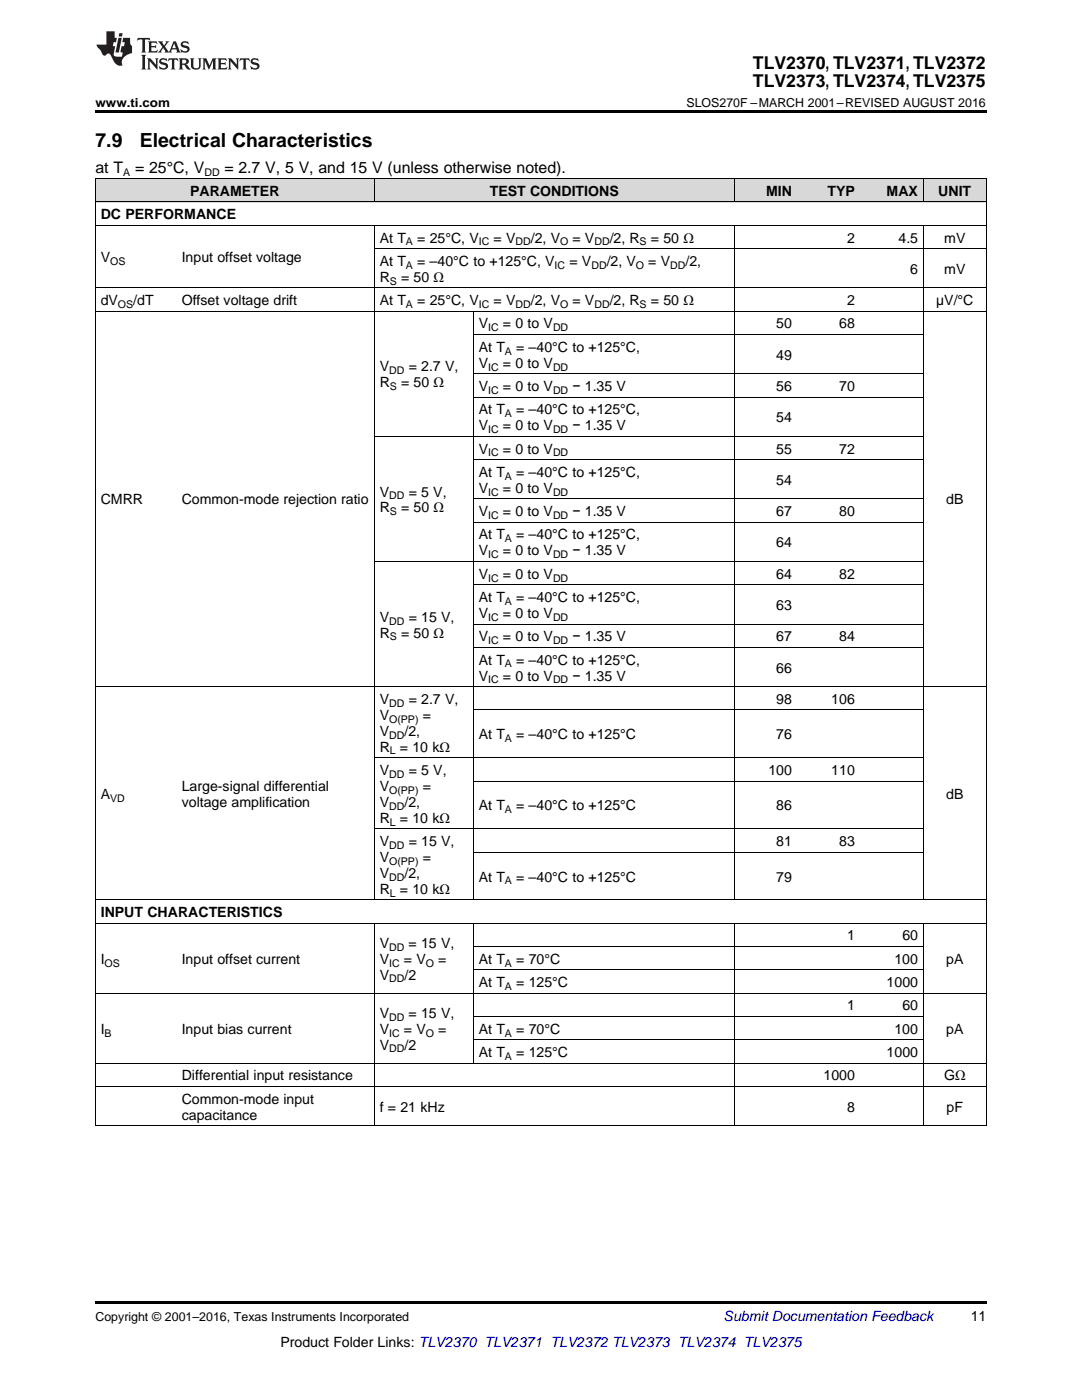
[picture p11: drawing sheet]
<svg xmlns="http://www.w3.org/2000/svg" width="216mm" height="279mm" viewBox="0 0 216 279" stroke-linecap="round" stroke-linejoin="round" font-family="sans-serif">
<defs><g id="words">
<g font-size="3.9">
<text x="19" y="29.3">7.9</text>
<text x="27.9" y="29.3">Electrical Characteristics</text>
</g>
<g font-size="3.5">
<text x="150.2" y="13.8">TLV2370, TLV2371, TLV2372</text>
<text x="150.2" y="17.3">TLV2373, TLV2374, TLV2375</text>
</g>
<g font-size="3.2">
<text x="19" y="34.4">at T</text>
<text x="27" y="34.4">= 25°C, V</text>
<text x="44.8" y="34.4">= 2.7 V, 5 V, and 15 V (unless otherwise noted).</text>
</g>
<g font-size="2.8">
<text x="37.9" y="39.1">PARAMETER</text>
<text x="97.7" y="39.1">TEST CONDITIONS</text>
<text x="152.9" y="39.1">MIN</text>
<text x="165.1" y="39.1">TYP</text>
<text x="176.9" y="39.1">MAX</text>
<text x="187.2" y="39.1">UNIT</text>
<text x="20.1" y="43.7">DC PERFORMANCE</text>
<text x="20.1" y="52.3">V</text>
<text x="36.3" y="52.3">Input offset voltage</text>
<text x="75.8" y="48.4">At T</text>
<text x="75.8" y="53.1">At T</text>
<text x="83.3" y="48.4">= 25°C, V</text>
<text x="83.3" y="53.1">= –40°C to +125°C, V</text>
<text x="98.5" y="48.4">= V</text>
<text x="105.9" y="48.4">/2, V</text>
<text x="113.6" y="53.1">= V</text>
<text x="114.2" y="48.4">= V</text>
<text x="121.1" y="53.1">/2, V</text>
<text x="121.7" y="48.4">/2, R</text>
<text x="129.4" y="53.1">= V</text>
<text x="129.9" y="48.4">= 50 Ω</text>
<text x="136.8" y="53.1">/2,</text>
<text x="169" y="48.4">2</text>
<text x="179.3" y="48.4">4.5</text>
<text x="188.4" y="48.4">mV</text>
<text x="75.8" y="56.2">R</text>
<text x="80" y="56.2">= 50 Ω</text>
<text x="181.6" y="54.6">6</text>
<text x="188.4" y="54.6">mV</text>
<text x="20.1" y="60.9">dV</text>
<text x="26.6" y="60.9">/dT</text>
<text x="36.3" y="60.9">Offset voltage drift</text>
<text x="75.8" y="60.9">At T</text>
<text x="83.3" y="60.9">= 25°C, V</text>
<text x="95.5" y="65.5">V</text>
<text x="98.5" y="60.9">= V</text>
<text x="100.4" y="65.5">= 0 to V</text>
<text x="105.9" y="60.9">/2, V</text>
<text x="114.2" y="60.9">= V</text>
<text x="121.7" y="60.9">/2, R</text>
<text x="129.9" y="60.9">= 50 Ω</text>
<text x="154.9" y="65.5">50</text>
<text x="167.5" y="65.5">68</text>
<text x="169" y="60.9">2</text>
<text x="186.8" y="60.9">µV/°C</text>
<text x="95.5" y="70.2">At T</text>
<text x="103" y="70.2">= –40°C to +125°C,</text>
<text x="154.9" y="71.8">49</text>
<text x="75.8" y="74.1">V</text>
<text x="75.8" y="77.3">R</text>
<text x="80" y="77.3">= 50 Ω</text>
<text x="81.5" y="74.1">= 2.7 V,</text>
<text x="95.5" y="73.4">V</text>
<text x="100.4" y="73.4">= 0 to V</text>
<text x="95.5" y="78">V</text>
<text x="95.5" y="82.7">At T</text>
<text x="100.4" y="78">= 0 to V</text>
<text x="103" y="82.7">= –40°C to +125°C,</text>
<text x="114.2" y="78">− 1.35 V</text>
<text x="154.9" y="78">56</text>
<text x="167.5" y="78">70</text>
<text x="95.5" y="85.9">V</text>
<text x="100.4" y="85.9">= 0 to V</text>
<text x="114.2" y="85.9">− 1.35 V</text>
<text x="154.9" y="84.3">54</text>
<text x="95.5" y="90.5">V</text>
<text x="95.5" y="95.2">At T</text>
<text x="100.4" y="90.5">= 0 to V</text>
<text x="103" y="95.2">= –40°C to +125°C,</text>
<text x="154.9" y="90.5">55</text>
<text x="167.5" y="90.5">72</text>
<text x="20.1" y="100.7">CMRR</text>
<text x="36.3" y="100.7">Common-mode rejection ratio</text>
<text x="75.8" y="99.1">V</text>
<text x="81.5" y="99.1">= 5 V,</text>
<text x="95.5" y="98.4">V</text>
<text x="100.4" y="98.4">= 0 to V</text>
<text x="154.9" y="96.8">54</text>
<text x="188.8" y="100.7">dB</text>
<text x="75.8" y="102.3">R</text>
<text x="80" y="102.3">= 50 Ω</text>
<text x="95.5" y="103">V</text>
<text x="95.5" y="107.7">At T</text>
<text x="100.4" y="103">= 0 to V</text>
<text x="103" y="107.7">= –40°C to +125°C,</text>
<text x="114.2" y="103">− 1.35 V</text>
<text x="154.9" y="103">67</text>
<text x="167.5" y="103">80</text>
<text x="95.5" y="110.8">V</text>
<text x="100.4" y="110.8">= 0 to V</text>
<text x="114.2" y="110.8">− 1.35 V</text>
<text x="154.9" y="109.3">64</text>
<text x="95.5" y="115.5">V</text>
<text x="100.4" y="115.5">= 0 to V</text>
<text x="154.9" y="115.5">64</text>
<text x="167.5" y="115.5">82</text>
<text x="75.8" y="124.1">V</text>
<text x="81.5" y="124.1">= 15 V,</text>
<text x="95.5" y="120.2">At T</text>
<text x="95.5" y="123.3">V</text>
<text x="100.4" y="123.3">= 0 to V</text>
<text x="103" y="120.2">= –40°C to +125°C,</text>
<text x="154.9" y="121.7">63</text>
<text x="75.8" y="127.2">R</text>
<text x="80" y="127.2">= 50 Ω</text>
<text x="95.5" y="128">V</text>
<text x="100.4" y="128">= 0 to V</text>
<text x="114.2" y="128">− 1.35 V</text>
<text x="154.9" y="128">67</text>
<text x="167.5" y="128">84</text>
<text x="95.5" y="132.6">At T</text>
<text x="95.5" y="135.8">V</text>
<text x="100.4" y="135.8">= 0 to V</text>
<text x="103" y="132.6">= –40°C to +125°C,</text>
<text x="114.2" y="135.8">− 1.35 V</text>
<text x="154.9" y="134.2">66</text>
<text x="75.8" y="140.5">V</text>
<text x="75.8" y="143.7">V</text>
<text x="81.5" y="140.5">= 2.7 V,</text>
<text x="84.3" y="143.7">=</text>
<text x="154.9" y="140.5">98</text>
<text x="165.9" y="140.5">106</text>
<text x="75.8" y="146.8">V</text>
<text x="80.7" y="146.8">/2,</text>
<text x="95.5" y="147.6">At T</text>
<text x="103" y="147.6">= –40°C to +125°C</text>
<text x="154.9" y="147.6">76</text>
<text x="75.8" y="150">R</text>
<text x="75.8" y="154.7">V</text>
<text x="79.8" y="150">= 10 kΩ</text>
<text x="81.5" y="154.7">= 5 V,</text>
<text x="153.3" y="154.7">100</text>
<text x="165.9" y="154.7">110</text>
<text x="20.1" y="159.4">A</text>
<text x="36.3" y="157.8">Large-signal differential</text>
<text x="36.3" y="161">voltage amplification</text>
<text x="75.8" y="157.8">V</text>
<text x="75.8" y="161">V</text>
<text x="80.7" y="161">/2,</text>
<text x="84.3" y="157.8">=</text>
<text x="95.5" y="161.7">At T</text>
<text x="103" y="161.7">= –40°C to +125°C</text>
<text x="154.9" y="161.7">86</text>
<text x="188.8" y="159.4">dB</text>
<text x="75.8" y="164.2">R</text>
<text x="79.8" y="164.2">= 10 kΩ</text>
<text x="75.8" y="168.8">V</text>
<text x="75.8" y="172">V</text>
<text x="81.5" y="168.8">= 15 V,</text>
<text x="84.3" y="172">=</text>
<text x="154.9" y="168.8">81</text>
<text x="167.5" y="168.8">83</text>
<text x="75.8" y="175.2">V</text>
<text x="75.8" y="178.4">R</text>
<text x="79.8" y="178.4">= 10 kΩ</text>
<text x="80.7" y="175.2">/2,</text>
<text x="95.5" y="175.9">At T</text>
<text x="103" y="175.9">= –40°C to +125°C</text>
<text x="154.9" y="175.9">79</text>
<text x="20.1" y="183">INPUT CHARACTERISTICS</text>
<text x="75.8" y="189.2">V</text>
<text x="81.5" y="189.2">= 15 V,</text>
<text x="169" y="187.7">1</text>
<text x="180.1" y="187.7">60</text>
<text x="20.1" y="192.3">I</text>
<text x="36.3" y="192.3">Input offset current</text>
<text x="75.8" y="192.3">V</text>
<text x="75.8" y="195.5">V</text>
<text x="80.6" y="192.3">= V</text>
<text x="80.7" y="195.5">/2</text>
<text x="87.5" y="192.3">=</text>
<text x="95.5" y="192.3">At T</text>
<text x="95.5" y="197">At T</text>
<text x="103" y="192.3">= 70°C</text>
<text x="103" y="197">= 125°C</text>
<text x="176.9" y="197">1000</text>
<text x="178.5" y="192.3">100</text>
<text x="188.8" y="192.3">pA</text>
<text x="75.8" y="203.1">V</text>
<text x="81.5" y="203.1">= 15 V,</text>
<text x="169" y="201.6">1</text>
<text x="180.1" y="201.6">60</text>
<text x="20.1" y="206.3">I</text>
<text x="36.3" y="206.3">Input bias current</text>
<text x="75.8" y="206.3">V</text>
<text x="75.8" y="209.5">V</text>
<text x="80.6" y="206.3">= V</text>
<text x="80.7" y="209.5">/2</text>
<text x="87.5" y="206.3">=</text>
<text x="95.5" y="206.3">At T</text>
<text x="103" y="206.3">= 70°C</text>
<text x="178.5" y="206.3">100</text>
<text x="188.8" y="206.3">pA</text>
<text x="36.3" y="215.6">Differential input resistance</text>
<text x="95.5" y="211">At T</text>
<text x="103" y="211">= 125°C</text>
<text x="164.3" y="215.6">1000</text>
<text x="176.9" y="211">1000</text>
<text x="188.4" y="215.6">GΩ</text>
<text x="36.3" y="220.3">Common-mode input</text>
<text x="75.8" y="221.9">f = 21 kHz</text>
<text x="169" y="221.9">8</text>
<text x="188.9" y="221.9">pF</text>
<text x="36.3" y="223.4">capacitance</text>
<text x="193.7" y="263.6">11</text>
<text x="56" y="268.9">Product Folder Links: TLV2370 TLV2371 TLV2372 TLV2373 TLV2374 TLV2375</text>
</g>
<text font-size="2.8" fill="#0000c8" x="144.4" y="263.6">Submit Documentation Feedback</text>
<g font-size="2.5">
<text x="19" y="21.4">www.ti.com</text>
<text x="137" y="21.4">SLOS270F –MARCH 2001–REVISED AUGUST 2016</text>
<text x="19" y="263.6">Copyright © 2001–2016, Texas Instruments Incorporated</text>
</g>
<g font-size="2.1">
<text x="24.6" y="35.1">A</text>
<text x="40.8" y="35.1">DD</text>
<text x="22" y="52.9">OS</text>
<text x="81" y="49">A</text>
<text x="81" y="53.6">A</text>
<text x="95.5" y="49">IC</text>
<text x="102.9" y="49">DD</text>
<text x="110.7" y="53.6">IC</text>
<text x="111.8" y="49">O</text>
<text x="118" y="53.6">DD</text>
<text x="118.6" y="49">DD</text>
<text x="126.9" y="53.6">O</text>
<text x="127.6" y="49">S</text>
<text x="133.7" y="53.6">DD</text>
<text x="77.8" y="56.8">S</text>
<text x="23.5" y="61.5">OS</text>
<text x="81" y="61.5">A</text>
<text x="95.5" y="61.5">IC</text>
<text x="102.9" y="61.5">DD</text>
<text x="111.8" y="61.5">O</text>
<text x="118.6" y="61.5">DD</text>
<text x="127.6" y="61.5">S</text>
<text x="97.4" y="66.1">IC</text>
<text x="100.8" y="70.8">A</text>
<text x="110.3" y="66.1">DD</text>
<text x="77.6" y="74.7">DD</text>
<text x="77.8" y="77.9">S</text>
<text x="97.4" y="73.9">IC</text>
<text x="110.3" y="73.9">DD</text>
<text x="97.4" y="78.6">IC</text>
<text x="100.8" y="83.3">A</text>
<text x="110.3" y="78.6">DD</text>
<text x="97.4" y="86.4">IC</text>
<text x="110.3" y="86.4">DD</text>
<text x="97.4" y="91.1">IC</text>
<text x="100.8" y="95.7">A</text>
<text x="110.3" y="91.1">DD</text>
<text x="77.6" y="99.7">DD</text>
<text x="97.4" y="98.9">IC</text>
<text x="110.3" y="98.9">DD</text>
<text x="77.8" y="102.8">S</text>
<text x="97.4" y="103.6">IC</text>
<text x="110.3" y="103.6">DD</text>
<text x="97.4" y="111.4">IC</text>
<text x="100.8" y="108.2">A</text>
<text x="110.3" y="111.4">DD</text>
<text x="97.4" y="116.1">IC</text>
<text x="110.3" y="116.1">DD</text>
<text x="77.6" y="124.6">DD</text>
<text x="97.4" y="123.9">IC</text>
<text x="100.8" y="120.7">A</text>
<text x="110.3" y="123.9">DD</text>
<text x="77.8" y="127.8">S</text>
<text x="97.4" y="128.6">IC</text>
<text x="110.3" y="128.6">DD</text>
<text x="97.4" y="136.4">IC</text>
<text x="100.8" y="133.2">A</text>
<text x="110.3" y="136.4">DD</text>
<text x="77.6" y="141">DD</text>
<text x="77.6" y="144.2">O(PP)</text>
<text x="77.6" y="147.4">DD</text>
<text x="100.8" y="148.1">A</text>
<text x="77.6" y="155.2">DD</text>
<text x="77.8" y="150.6">L</text>
<text x="22" y="160">VD</text>
<text x="77.6" y="158.4">O(PP)</text>
<text x="77.6" y="161.6">DD</text>
<text x="77.8" y="164.7">L</text>
<text x="100.8" y="162.3">A</text>
<text x="77.6" y="169.4">DD</text>
<text x="77.6" y="172.6">O(PP)</text>
<text x="77.6" y="175.8">DD</text>
<text x="77.8" y="178.9">L</text>
<text x="100.8" y="176.5">A</text>
<text x="77.6" y="189.7">DD</text>
<text x="20.9" y="192.9">OS</text>
<text x="77.6" y="192.9">IC</text>
<text x="77.6" y="196.1">DD</text>
<text x="85" y="192.9">O</text>
<text x="100.8" y="192.9">A</text>
<text x="100.8" y="197.6">A</text>
<text x="77.6" y="203.7">DD</text>
<text x="20.9" y="206.9">B</text>
<text x="77.6" y="206.9">IC</text>
<text x="85" y="206.9">O</text>
<text x="100.8" y="206.9">A</text>
<text x="77.6" y="210">DD</text>
<text x="100.8" y="211.5">A</text>
</g>
</g></defs>
<g fill="#d8d8d8">
<path d="M19 35.7h16.2v4.7h-16.2z"/>
<path d="M35.2 35.7h39.5v4.7h-39.5z"/>
<path d="M74.7 35.7h19.8v4.7h-19.8z"/>
<path d="M94.5 35.7h52v4.7h-52z"/>
<path d="M146.5 35.7h12.6v4.7h-12.6z"/>
<path d="M159.1 35.7h12.6v4.7h-12.6z"/>
<path d="M171.7 35.7h12.6v4.7h-12.6z"/>
<path d="M184.3 35.7h12.5v4.7h-12.5z"/>
</g>
<path d="M19 22h177.8v.5h-177.8zM19 259.7h177.8v.5h-177.8z" fill="#000"/>
<g fill="none" stroke="#000" stroke-width=".2">
<path d="M19 35.6h177.8M19.1 35.7v189M74.7 35.7v4.7M146.5 35.7v4.7M184.2 35.7v4.7M196.8 35.7v189M19 57.4h177.8M19 45h177.8M19 40.3h177.8M74.7 45v134.6M74.7 49.6h122.1M146.5 45v134.6"/>
<path d="M184.2 45v134.6M19 62.1h177.8M94.4 62.1v117.5M94.5 79.3h89.8M94.5 74.6h89.8M94.5 66.8h89.8M74.7 87.1h109.6M94.5 99.6h89.8M94.5 91.7h89.8M74.7 112.1h109.6M94.5 116.7h89.8M94.5 104.2h89.8"/>
<path d="M19 137h177.8M94.5 129.2h89.8M94.5 124.5h89.8M74.7 151.2h109.6M94.5 155.9h89.8M94.5 141.7h89.8M19 179.6h177.8M74.7 165.4h109.6M94.5 170.1h89.8M19 198.2h177.8M19 184.2h177.8M74.7 184.3v40.4"/>
<path d="M94.4 184.3v27.9M94.5 193.6h89.8M94.5 188.9h89.8M146.5 184.3v40.4M184.2 184.3v40.4M19 216.8h177.8M19 212.2h177.8M94.5 207.5h89.8M94.5 202.9h89.8M19 224.7h177.8"/>
</g>
<g fill="#231f20">
<path d="M27.5 7.6l-.1 .5 .4-.2h.6v.1v2.1l-.2 .4h1l-.3-.4v-2.1l.1-.1h.5l.5 .2-.2-.5zM29.5 8.3l.2 .3v1.5l-.2 .4h1.8l.2-.6a1.04 1.04 0 0 1-1.3 .2v-.7h.6l.3 .2v-.6l-.3 .2h-.6v-.6l.8-.1 .4 .3-.2-.5zM31.5 8.3l.9 1.1-.9 1.1h.8l-.2-.2 .5-.7 .4 .7-.2 .2h1.5l-.1-.2 .1-.4h.9l.1 .4-.2 .2h1l-.3-.3-.7-1.9h-.5l-.9 2-.8-1 .9-1h-.8l.1 .3-.3 .5-.4-.6 .2-.2zM34.7 8.6l.4 1h-.7zM36.3 8.4a.63 .63 0 0 0-.2 .7 .63 .63 0 0 0 .6 .4l.6 .2 .1 .2a.75 .75 0 0 1-.7 .4 .75 .75 0 0 1-.6-.5l.1 .7 .1-.1a1.11 1.11 0 0 0 1.5-.6 1.13 1.13 0 0 0-1.2-.8l-.1-.4a1.04 1.04 0 0 1 1.2 .2l-.2-.5-.1 .1-.5-.2zM28.2 10.9l.2 .4v2.2l-.2 .4h1l-.3-.4v-2.2l.3-.4zM29.3 11.6l.3 .4v1.5l-.3 .4h.8l-.2-.4v-1.3l1.5 1.7v-1.9l.2-.4h-.7l.2 .4v.9l-1.1-1.3zM32 11.8a.62 .62 0 0 0-.2 .7 .62 .62 0 0 0 .6 .4l.6 .1 .1 .3a.76 .76 0 0 1-.7 .3 .76 .76 0 0 1-.6-.4l.1 .7 .1-.1a1.11 1.11 0 0 0 1.5-.6 1.13 1.13 0 0 0-1.2-.8l-.1-.4a1.04 1.04 0 0 1 1.2 .2l-.2-.6-.1 .1-.5-.1zM33.7 11.6l-.2 .6a.61 .61 0 0 1 .8-.3v1.6l-.2 .4h.9l-.2-.4v-1.6a.63 .63 0 0 1 .8 .3l-.2-.6zM35.6 11.6l.3 .4v1.5l-.3 .4h1l-.2-.2v-.8l.5 .2a.76 .76 0 0 0 1.2 .7l-1-1a.58 .58 0 0 0 .6-.5 .58 .58 0 0 0-.5-.6zM36.4 11.9h.1a.45 .45 0 0 1 .5 .1 .45 .45 0 0 1 .1 .5l-.7 .2zM37.9 11.6l.2 .2a2.17 2.17 0 0 0 .3 1.9 .99 .99 0 0 0 1.6-.6v-1.1l.2-.4h-.7l.2 .2a1.92 1.92 0 0 1-.2 1.8 .6 .6 0 0 1-.9-.5v-1.1l.2-.4zM40.4 11.6l.2 .4v1.5l-.2 .4h.7l-.2-.4v-1.4l.8 1.8 .8-1.8v1.4l-.2 .4h.9l-.2-.4v-1.5l.2-.4h-.8l-.6 1.5-.6-1.5zM43.4 11.6l.2 .4v1.5l-.2 .4h1.8l.2-.6a1.04 1.04 0 0 1-1.3 .1v-.6h.5l.4 .2v-.6l-.4 .2h-.5v-.7h.8l.3 .3-.1-.6zM45.5 11.6l.2 .4v1.5l-.2 .4h.7l-.2-.4v-1.3l1.5 1.7v-1.9l.2-.4h-.7l.2 .4v.9l-1.1-1.3zM47.9 11.6l-.1 .6a.61 .61 0 0 1 .8-.3v1.6l-.3 .4h1l-.3-.4 .1-1.6a.63 .63 0 0 1 .7 .3l-.1-.6zM50.2 11.8a.62 .62 0 0 0-.2 .7 .62 .62 0 0 0 .6 .4l.6 .1 .2 .3a.76 .76 0 0 1-.8 .3 .76 .76 0 0 1-.6-.4l.1 .7 .2-.1a1.11 1.11 0 0 0 1.5-.6 1.13 1.13 0 0 0-1.3-.8l-.1-.4a1.04 1.04 0 0 1 1.2 .2l-.1-.6-.2 .1-.5-.1z"/>
<path d="M21.2 6.3v2.6h-1.9l.1 .4 .7 .9a.91 .91 0 0 0 1 .8 .56 .56 0 0 1 .5-.3 .56 .56 0 0 1 .5 .3l.4 .8a1.53 1.53 0 0 0 1.9 1.2 1.54 1.54 0 0 1 1-2.1l.9-.3v-1.4a1.52 1.52 0 0 1-.3-1.6h-1.4l-.2 .8h.5l-.2 .8h-.4l-.2 1v.2l.4 .1-.2 .8a1.93 1.93 0 0 1-1.6-.3l.3-1.8h-.5l.2-.8h.4l.2-.8h-.4v-1.3zM23.6 7.6l-.6 2.9h.7l.6-2.9zM23.8 6.6l-.1 .7h.6l.2-.7z"/>
</g>
<use href="#words"/>
</svg>
